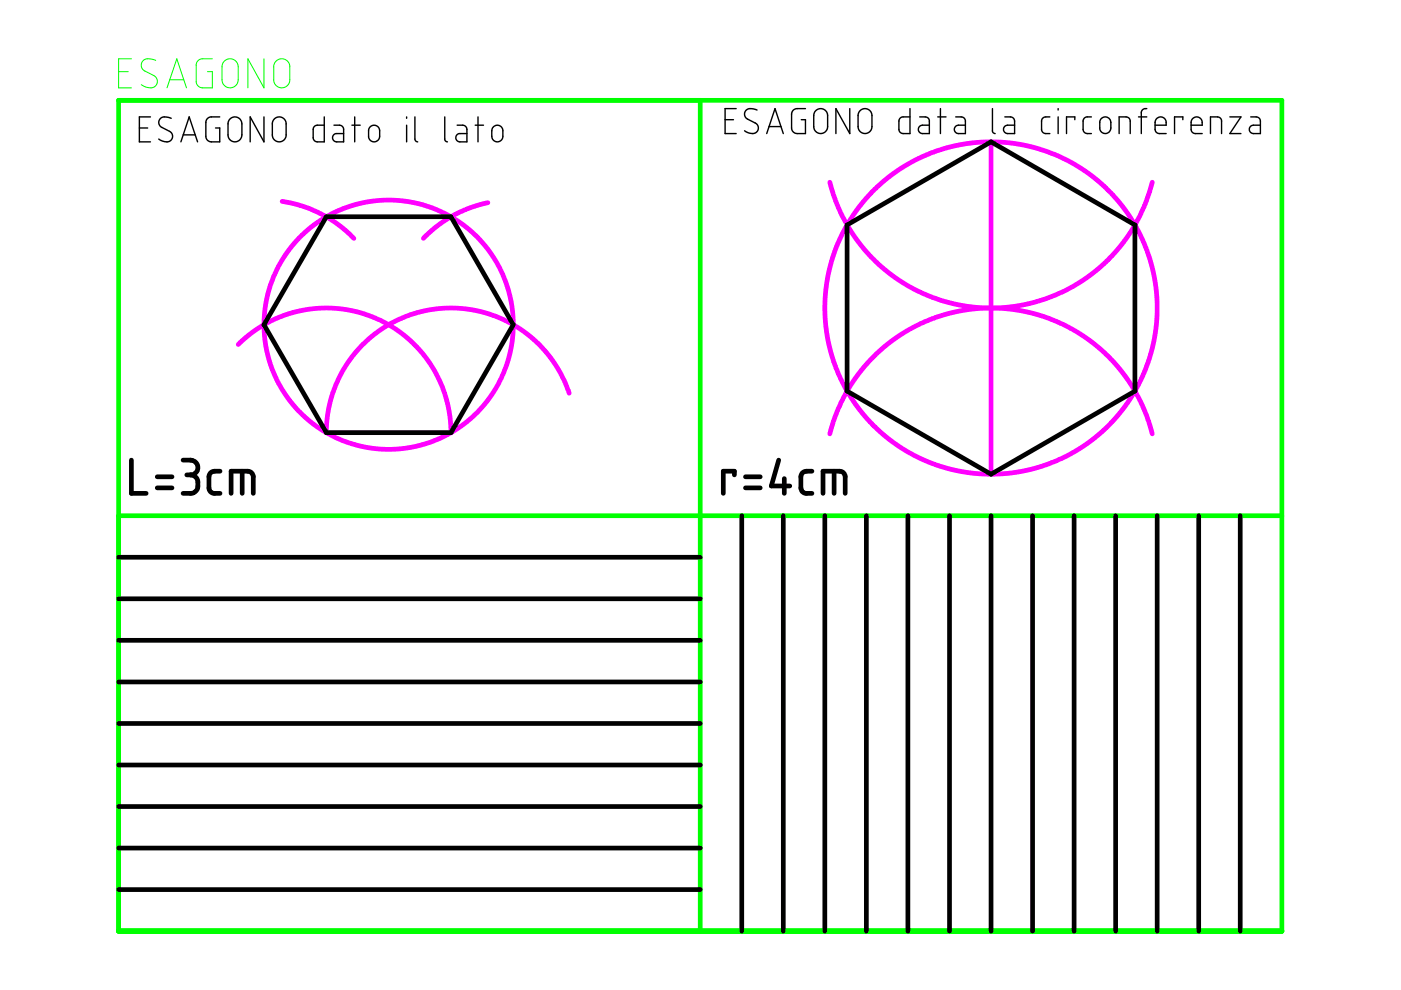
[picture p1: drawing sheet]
<svg xmlns="http://www.w3.org/2000/svg" width="297mm" height="210mm" viewBox="0 0 297 210" stroke-linecap="round" stroke-linejoin="round" font-family="sans-serif">
<path d="M25.1 21.3h246.7v176.1h-246.7zM148.5 21.3v176.1M25.1 109.3h246.7" fill="none" stroke="#0f0" stroke-width=".99"/>
<path d="M25.1 15.2h2.1M27.9 12.5h-2.8v6.1h2.8M33 12.8l-1.3-.3-1 .1-.6 .7-.1 .8 .1 .5 .5 .4 2.5 1.4 .3 .6-.2 .9-.4 .5-.7 .2-1.2-.1-.9-.6M35.4 18.6l2.1-6.1 2 6.1M36 16.9h3M45 12.5h-2.5l-.4 .3-.4 .6-.1 4 .3 .7 .6 .4 2.5 .1v-3.4h-1M47.6 12.9l.7-.4h.8l.8 .4 .5 .8v3.7l-.5 .8-.6 .4h-.7l-.7-.2-.4-.4-.4-.6v-3.5zM56 12.5v6.1l-3.4-6.1v6.1M58.5 13l.7-.5h.9l.7 .3 .6 .8v3.7l-.3 .7-.9 .6h-.6l-.7-.2-.5-.4-.3-.6-.1-3.5z" fill="none" stroke="#0f0" stroke-width=".21"/>
<g fill="none" stroke="#000" stroke-width=".3">
<path d="M29.5 27.1h1.8M31.9 24.8h-2.4v5.3h2.4M36.3 25.1l-1-.3-.9 .1-.5 .4-.2 .8 .4 .8 1.9 1 .4 .3 .2 .8-.2 .6-.5 .4-.7 .1-.7-.2-.8-.4M38.4 30.1l1.7-5.3 1.8 5.3M38.8 28.6h2.6M46.6 24.8h-2l-.5 .2-.3 .4-.2 3.7 .3 .5 .5 .4 2.2 .1v-3h-.9M48.7 25.3l.7-.5h.7l.6 .3 .5 .6 .1 3.2-.4 .6-.5 .5h-1.1l-.5-.3-.3-.5-.2-3.1zM56 24.8v5.3l-3-5.3v5.3M58.1 25.3l.7-.5h.7l.7 .4 .4 .6v3.1l-.3 .6-.7 .5h-.9l-.6-.4-.3-.5-.1-3zM68.7 24.8v5.3l-1.7-.1-.4-.2-.2-.5 .1-2.3 .6-.4 1.6-.1M70.8 26.5l1.4 .1 .5 .3 .2 .4v2.8h-1.6l-.5-.3-.3-.7 .4-.6 .3-.2h1.7M74.6 26.5h1.8"/>
<path d="M75.2 24.8v5.3M78.5 26.8l.6-.2h.5l.5 .2 .3 .5 .1 1.9-.3 .5-.5 .3h-.8l-.7-.7-.1-1.7zM86.2 24.8v.3M86.2 26.5v3.6M88 24.8v4.7l.2 .5 .4 .1M94.3 24.8v4.8l.2 .3 .4 .2M96.9 26.5l1.5 .1 .4 .3 .2 .5v2.7h-1.6l-.4-.2-.3-.4-.1-.5 .4-.5 .3-.2h1.7M100.8 26.5h1.7M101.3 24.8v5.3M104.6 26.9l.5-.3h.7l.5 .3 .3 .4v1.8l-.2 .5-.4 .3-.4 .2-.5-.1-.7-.6-.1-1.8zM153.7 25.4h1.8M156.1 23h-2.4v5.3h2.4"/>
<path d="M160.5 23.3l-1-.2h-.8l-.6 .4-.2 .9 .4 .8 2.2 1.1 .3 .6-.2 .9-.5 .4-.6 .1-.8-.1-.8-.5M162.6 28.3l1.7-5.3 1.8 5.3M163 26.8h2.6M170.8 23l-2.1 .1-.5 .3-.3 .4-.1 3.4 .2 .6 .6 .4 2.2 .1v-2.9h-.9M172.9 23.6l.6-.5 .7-.1 .8 .4 .3 .5 .2 .5v2.7l-.3 .6-.6 .5-.5 .1-.7-.1-.5-.4-.3-.5-.1-2.9zM180.2 23v5.3l-3-5.3v5.3M182.4 23.4l.7-.3h.8l.6 .5 .3 .6v3l-.4 .8-.7 .3h-.5l-.6-.2-.4-.4-.2-.5-.1-2.8zM192.9 23v5.3l-1.9-.1-.4-.7v-1.9l.1-.4 .6-.4h1.6M195 24.8h1.4l.5 .3 .1 .4v2.8h-1.5l-.5-.2-.3-.6 .3-.8 .5-.2h1.5M198.8 24.8h1.8M199.4 23v5.3M202.6 24.8h1.5l.4 .3 .2 .4v2.8h-1.5l-.6-.2-.2-.3-.1-.5 .4-.6 .5-.2h1.5"/>
<path d="M210.4 23v4.9l.2 .3 .4 .1M213 24.8h1.4l.5 .3 .2 .6v2.6h-1.5l-.6-.2-.2-.4v-.4l.3-.6 .5-.2h1.5M222.6 24.8h-1.2l-.3 .3-.3 .4v2.1l.2 .3 .5 .4h1.1M224.3 23v.3M224.3 24.8v3.5M227.9 25.4v-.6h-1.8v3.5M231.4 24.8h-1.2l-.3 .3-.3 .4v2l.2 .4 .5 .4h1.1M233.4 25.2l.6-.4h.4l.7 .2 .3 .4 .1 1.9-.3 .6-.4 .3h-.9l-.5-.3-.2-.4v-1.7zM237.3 28.3v-3.5h1.5l.7 .3 .1 .5v2.7M241.4 24.8h1.7M243.1 23l-.8 .2-.3 .5v4.6M244.9 26.5h2.3v-.8l-.4-.6-.8-.3-.8 .4-.3 .7v1.6l.2 .5 .4 .3h1.7"/>
<path d="M250.8 25.4v-.6h-1.8v3.5M252.5 26.5h2.4l-.1-.9-.3-.5-.9-.3-.5 .1-.3 .4-.3 .5v1.8l.2 .4 .5 .3h1.7M256.6 28.3v-3.5h1.7l.6 .4 .1 3.1M260.8 24.8h2.3l-2.3 3.5h2.3M265.2 24.8h1.3l.6 .3 .1 .5v2.7h-1.5l-.5-.2-.3-.8 .3-.6 .5-.2h1.5"/>
</g>
<g fill="none" stroke="#f0f" stroke-width=".99">
<path d="M175.9 38.6l1.7 5 1.3 2.9 1.4 2.4 1.6 2.3 1.9 2.4 2.1 2.1 2 1.8 2.3 1.7 2.5 1.5 4.8 2.3 2.7 .9 2.5 .6 3 .5 3.3 .3h3.2l2.7-.3 3-.5 3-.9 3.4-1.2 2.4-1.2 2.6-1.6 2.3-1.6 2.3-2 2-1.9 1.7-1.9 1.9-2.7 1.7-2.8 1.2-2.4 1.1-2.9 .8-2.8M210.1 30.1v70.4M59.8 42.7l3.9 .9 4.1 1.6 3.8 2.3 1.9 1.6 1.5 1.4M103.4 43l-3.8 1.1-3.3 1.5-3.4 2.1-3.1 2.8M50.5 73l1.6-1.4 2.2-1.7 2-1.3 2.7-1.3 2.3-.8 2.9-.7 2.6-.4 2.8-.1 2.8 .2 2.4 .4 2.8 .8 2.3 .9 2.2 1 2.3 1.5 1.7 1.3 2.1 2 1.7 2 1.6 2.1 1.1 2 1.1 2.4 .9 2.5 .6 2.4 .3 2.7 .1 2.2h-26.4l.4-4.4 .4-2.3 .8-2.3 1.9-4.1 1.3-2.1 1.4-1.8 2-2.2 1.4-1.2 2.1-1.5 2-1.2 4.3-1.9 4.2-1.1 4.6-.3 4.6 .5 4 1.1 2.5 1 1.9 1 2.2 1.5 1.9 1.5 3.1 3.3 1.6 2.1 1.1 1.9 1.8 4.2M175.9 92l1.7-5 1-2.3 1.7-3 2.2-3.1 1.7-1.9 3.9-3.7 2.1-1.5 2.9-1.8 4.9-2.3 3-.9 2.4-.6 2.8-.4 3.5-.2 3.2 .1 2.7 .3 2.8 .6 3.1 .9 2.7 1 2.7 1.4 2.6 1.5 2.1 1.5 2.5 2.2 2.1 2 3.3 4.3 1.6 2.7 1.4 2.9 .9 2.2 .9 3.1"/>
<circle cx="82.4" cy="68.8" r="26.4"/>
<circle cx="210.1" cy="65.3" r="35.2"/>
</g>
<g fill="none" stroke="#000" stroke-width=".99">
<path d="M69.2 46h26.4l13.2 22.9-13.2 22.8h-26.4l-13.2-22.8zM179.6 47.7l30.5-17.6 30.5 17.6v35.2l-30.5 17.6-30.5-17.6zM27.9 97.6v7h3.1M38.8 97.6h2.1l.6 .4 .3 .5 .2 .9-.3 .5-.5 .6-.8 .2M46.7 99.9l-1.7 .1-.4 .4-.3 .6v2.5l.2 .6 .8 .5h1.4M51.4 99.9v4.7M165.1 97.6l-1.6 5.4h3.9M172.1 99.9l-1.6 .1-.4 .4-.3 .6v2.5l.2 .6 .8 .5h1.3M176.8 99.9v4.7M25.1 118.2h123.4M33.3 103.4h3.2M33.3 101.1h3.2"/>
<path d="M39.6 100.7h.8M40.4 100.7l.8 .2 .5 .6 .3 .5-.1 1.6-.5 .6-.5 .3-2.1 .1M49 104.6v-4.7h3.6l.8 .3 .3 .8v3.6M155.7 100.7v-.8h-2.3v4.7M157.3 109.3v88.1M158.1 103.4h3.1M158.1 101.1h3.1M166.1 109.3v88.1M166.3 101.5v3.1M174.5 104.6v-4.7h3.6l.8 .3 .3 .7v3.7M174.9 109.3v88.1M183.7 109.3v88.1"/>
<path d="M192.5 109.3v88.1M201.3 109.3v88.1M210.1 109.3v88.1M218.9 109.3v88.1M227.7 109.3v88.1M236.5 109.3v88.1M245.3 109.3v88.1M254.1 109.3v88.1M263 109.3v88.1M25.1 127h123.4M25.1 135.8h123.4M25.1 144.6h123.4"/>
<path d="M25.1 153.4h123.4M25.1 162.2h123.4M25.1 171h123.4M25.1 179.8h123.4M25.1 188.6h123.4"/>
</g>
</svg>
